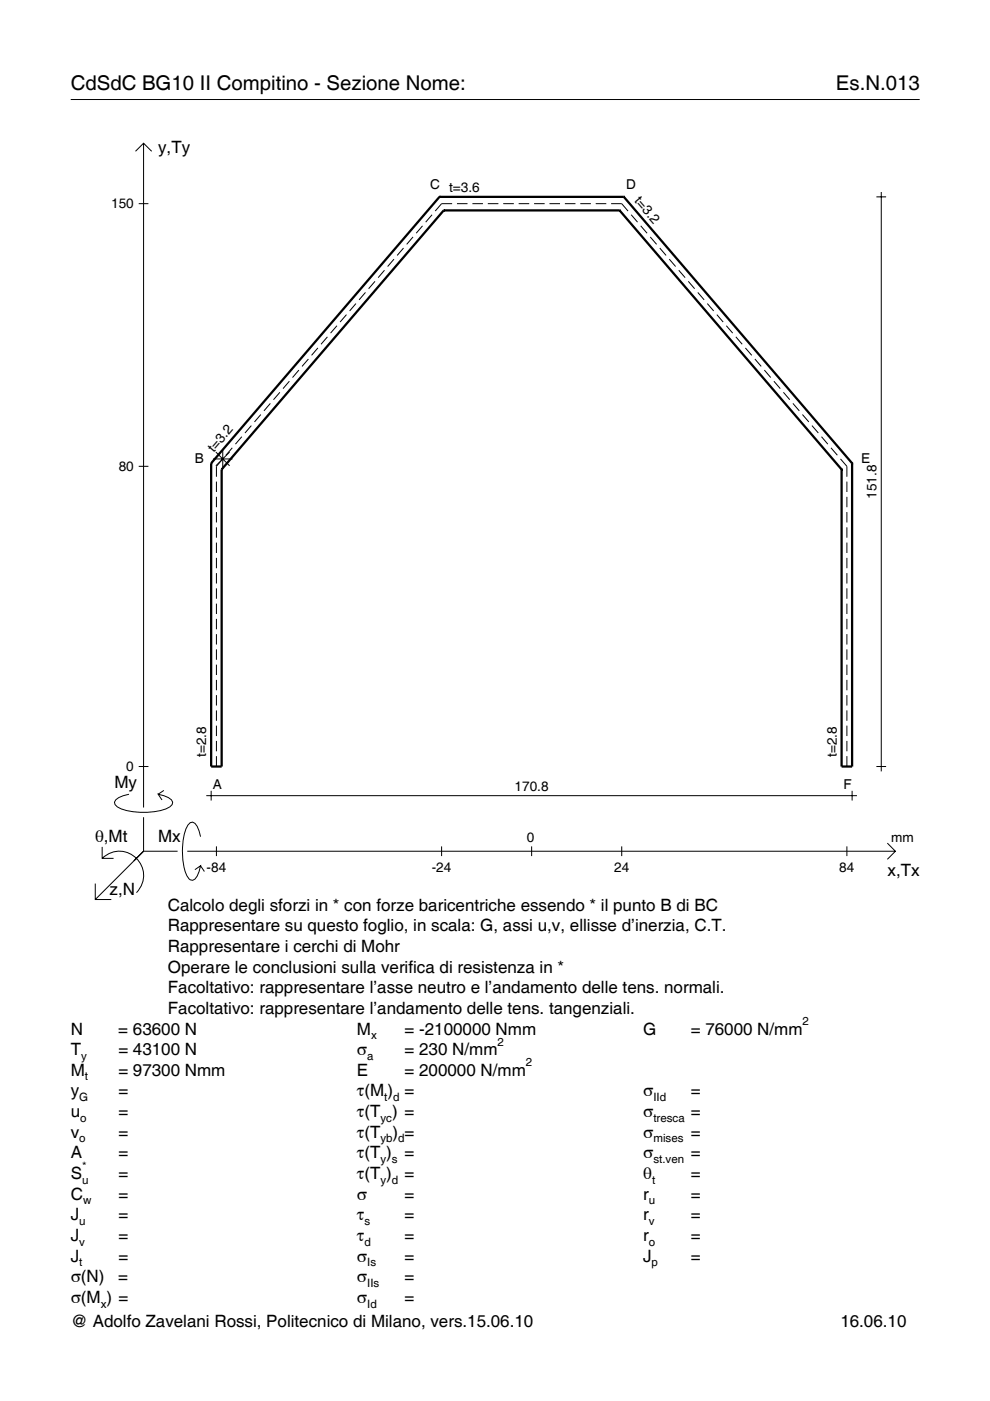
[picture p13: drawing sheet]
<svg xmlns="http://www.w3.org/2000/svg" width="210mm" height="297mm" viewBox="0 0 210 297" stroke-linecap="round" stroke-linejoin="round" font-family="sans-serif">
<defs><g id="words">
<g font-size="4.3">
<text x="15" y="19">CdSdC BG10 II Compitino - Sezione Nome:</text>
<text x="177.2" y="19">Es.N.013</text>
</g>
<g font-size="3.6">
<text x="33.5" y="32.4">y,Ty</text>
<text x="24.3" y="167.1">My</text>
<text x="20.1" y="178.4">θ,Mt</text>
<text x="33.5" y="178.4">Mx</text>
<text x="188.2" y="185.6">x,Tx</text>
<text x="23.2" y="189.7">z,N</text>
<text x="35.6" y="193.1">Calcolo degli sforzi in * con forze baricentriche essendo * il punto B di BC</text>
<text x="35.6" y="197.5">Rappresentare su questo foglio, in scala: G, assi u,v, ellisse d’inerzia, C.T.</text>
<text x="35.6" y="201.8">Rappresentare i cerchi di Mohr</text>
<text x="35.6" y="206.2">Operare le conclusioni sulla verifica di resistenza in *</text>
<text x="35.6" y="210.6">Facoltativo: rappresentare l’asse neutro e l’andamento delle tens. normali.</text>
<text x="35.6" y="215">Facoltativo: rappresentare l’andamento delle tens. tangenziali.</text>
<text x="15" y="219.3">N</text>
<text x="25.1" y="219.3">= 63600 N</text>
<text x="75.7" y="219.3">M</text>
<text x="85.8" y="219.3">= -2100000 Nmm</text>
<text x="136.4" y="219.3">G</text>
<text x="146.5" y="219.3">= 76000 N/mm</text>
<text x="15" y="223.7">T</text>
<text x="25.1" y="223.7">= 43100 N</text>
<text x="75.7" y="223.7">σ</text>
<text x="85.8" y="223.7">= 230 N/mm</text>
<text x="15" y="228.1">M</text>
<text x="15" y="232.5">y</text>
<text x="25.1" y="228.1">= 97300 Nmm</text>
<text x="25.1" y="232.5">=</text>
<text x="75.7" y="228.1">E</text>
<text x="75.7" y="232.5">τ(M ) =</text>
<text x="85.8" y="228.1">= 200000 N/mm</text>
<text x="136.4" y="232.5">σ</text>
<text x="146.5" y="232.5">=</text>
<text x="15" y="236.8">u</text>
<text x="25.1" y="236.8">=</text>
<text x="75.7" y="236.8">τ(T ) =</text>
<text x="136.4" y="236.8">σ</text>
<text x="146.5" y="236.8">=</text>
<text x="15" y="241.2">v</text>
<text x="15" y="245.6">A</text>
<text x="25.1" y="241.2">=</text>
<text x="25.1" y="245.6">=</text>
<text x="75.7" y="245.6">τ(T )</text>
<text x="75.7" y="241.2">τ(T</text>
<text x="83.3" y="241.2">) =</text>
<text x="85.8" y="245.6">=</text>
<text x="136.4" y="241.2">σ</text>
<text x="136.4" y="245.6">σ</text>
<text x="146.5" y="241.2">=</text>
<text x="146.5" y="245.6">=</text>
<text x="15" y="250">S</text>
<text x="25.1" y="250">=</text>
<text x="75.7" y="250">τ(T )</text>
<text x="85.8" y="250">=</text>
<text x="136.4" y="250">θ</text>
<text x="146.5" y="250">=</text>
<text x="15" y="254.3">C</text>
<text x="25.1" y="254.3">=</text>
<text x="75.7" y="254.3">σ</text>
<text x="85.8" y="254.3">=</text>
<text x="136.4" y="254.3">r</text>
<text x="146.5" y="254.3">=</text>
<text x="15" y="258.7">J</text>
<text x="15" y="263.1">J</text>
<text x="25.1" y="258.7">=</text>
<text x="25.1" y="263.1">=</text>
<text x="75.7" y="258.7">τ</text>
<text x="75.7" y="263.1">τ</text>
<text x="85.8" y="258.7">=</text>
<text x="85.8" y="263.1">=</text>
<text x="136.4" y="258.7">r</text>
<text x="136.4" y="263.1">r</text>
<text x="146.5" y="258.7">=</text>
<text x="146.5" y="263.1">=</text>
<text x="15" y="267.5">J</text>
<text x="25.1" y="267.5">=</text>
<text x="75.7" y="267.5">σ</text>
<text x="85.8" y="267.5">=</text>
<text x="136.4" y="267.5">J</text>
<text x="146.5" y="267.5">=</text>
<text x="15" y="271.8">σ(N)</text>
<text x="25.1" y="271.8">=</text>
<text x="75.7" y="271.8">σ</text>
<text x="85.8" y="271.8">=</text>
<text x="15" y="276.2">σ(M ) =</text>
<text x="15" y="281.4">@ Adolfo Zavelani Rossi, Politecnico di Milano, vers.15.06.10</text>
<text x="75.7" y="276.2">σ</text>
<text x="85.8" y="276.2">=</text>
<text x="178.2" y="281.4">16.06.10</text>
</g>
<g font-size="2.9">
<text x="91.2" y="40.1">C t=3.6</text>
<text x="132.7" y="40.1">D</text>
<text x="23.6" y="44.2">150</text>
<text x="134.4" y="42.6" transform="rotate(49 134.4 42.6)">t=3.2</text>
<text x="45.3" y="96" transform="rotate(-49 45.3 96)">t=3.2</text>
<text x="25.2" y="99.9">80</text>
<text x="41.3" y="98.2">B</text>
<text x="182.6" y="98.2">E</text>
<text x="185.8" y="105.7" transform="rotate(-90 185.8 105.7)">151.8</text>
<text x="43.7" y="160.5" transform="rotate(-90 43.7 160.5)">t=2.8</text>
<text x="177.4" y="160.5" transform="rotate(-90 177.4 160.5)">t=2.8</text>
<text x="26.8" y="163.5">0</text>
<text x="45.1" y="167.3">A</text>
<text x="109.1" y="167.7">170.8</text>
<text x="178.8" y="167.3">F</text>
<text x="111.7" y="178.4">0</text>
<text x="189" y="178.4">mm</text>
<text x="43.8" y="184.9">-84</text>
<text x="91.5" y="184.9">-24</text>
<text x="130.2" y="184.9">24</text>
<text x="178" y="184.9">84</text>
</g>
<g font-size="2.4">
<text x="78.7" y="220.3">x</text>
<text x="105.5" y="221.7">2</text>
<text x="170.2" y="217.3">2</text>
<text x="17.2" y="224.7">y</text>
<text x="77.9" y="224.7">a</text>
<text x="111.5" y="226.1">2</text>
<text x="16.8" y="233.5">G</text>
<text x="18" y="229.1">t</text>
<text x="81.5" y="233.5">t d</text>
<text x="138.5" y="233.5">IId</text>
<text x="17" y="237.8">o</text>
<text x="80.7" y="237.8">yc</text>
<text x="138.5" y="237.8">tresca</text>
<text x="16.8" y="242.2">o</text>
<text x="80.7" y="242.2">yb d</text>
<text x="138.5" y="242.2">mises</text>
<text x="17.4" y="251">u</text>
<text x="17.4" y="248">*</text>
<text x="80.7" y="246.6">y s</text>
<text x="80.7" y="251">y d</text>
<text x="138.2" y="251">t</text>
<text x="138.5" y="246.6">st.ven</text>
<text x="17.6" y="255.3">w</text>
<text x="137.6" y="255.3">u</text>
<text x="16.8" y="259.7">u</text>
<text x="77.3" y="259.7">s</text>
<text x="137.6" y="259.7">v</text>
<text x="16.8" y="264.1">v</text>
<text x="16.8" y="268.5">t</text>
<text x="77.3" y="264.1">d</text>
<text x="77.9" y="268.5">Is</text>
<text x="137.6" y="264.1">o</text>
<text x="138.2" y="268.5">p</text>
<text x="77.9" y="272.8">IIs</text>
<text x="21.4" y="277.2">x</text>
<text x="77.9" y="277.2">Id</text>
</g>
</g></defs>
<g fill="none" stroke="#000" stroke-width=".21">
<path d="M15 21.1h180M28.7 32.1l1.7-1.7 1.8 1.7M30.4 30.4v140.8M29.4 43.2h2.1M79.5 59.6l-1.3 1.6M81.5 57.3l-1.3 1.6M83.5 54.9l-1.3 1.6M85.6 52.6l-1.4 1.6M87.6 50.2l-1.4 1.6M89.6 47.9l-1.4 1.5M91.6 45.5l-1.3 1.6M95.9 43.2h-2.3l-1.3 1.5"/>
<path d="M96.9 43.2h2.2M100.2 43.2h2.2M103.4 43.2h2.3M106.7 43.2h2.2M110 43.2h2.2M113.2 43.2h2.3M116.5 43.2h2.2M119.8 43.2h2.2M123 43.2h2.3M126.3 43.2h2.2M129.6 43.2h2.2l1.4 1.5M133.8 45.5l1.4 1.6"/>
<path d="M135.8 47.9l1.4 1.5M137.9 50.2l1.3 1.6M139.9 52.6l1.3 1.6M141.9 54.9l1.3 1.6M143.9 57.3l1.4 1.6M145.9 59.6l1.4 1.6M185.8 41.7h2.1M186.8 40.7v122.8M63.4 78.5l-1.4 1.5M65.4 76.1l-1.4 1.6M67.4 73.8l-1.3 1.5M69.4 71.4l-1.3 1.6"/>
<path d="M71.4 69.1l-1.3 1.5M73.5 66.7l-1.4 1.6M75.5 64.4l-1.4 1.5M77.5 62l-1.4 1.6M147.9 62l1.4 1.6M150 64.4l1.3 1.5M152 66.7l1.3 1.6M154 69.1l1.3 1.5M156 71.4l1.4 1.6M158 73.8l1.4 1.5M160.1 76.1l1.3 1.6M162.1 78.5l1.3 1.5"/>
<path d="M29.4 98.9h2.1M45.2 97.3h4.1M45.8 95.8l2.9 3M47.2 97.3l-1.3 1.6v2.2M47.2 95.2v4.2M48.7 95.8l-2.9 3M49.2 94.9l-1.3 1.6M51.3 92.6l-1.4 1.6M53.3 90.2l-1.4 1.6M55.3 87.9l-1.3 1.6M57.3 85.5l-1.3 1.6M59.3 83.2l-1.3 1.5"/>
<path d="M61.3 80.8l-1.3 1.6M164.1 80.8l1.3 1.6M166.1 83.2l1.3 1.5M168.1 85.5l1.4 1.6M170.1 87.9l1.4 1.6M172.2 90.2l1.3 1.6M174.2 92.6l1.3 1.6M176.2 94.9l1.3 1.6M178.2 97.3l1.4 1.6v2.2M45.9 102.1v2.2M45.9 105.3v2.2M45.9 108.6v2.2"/>
<path d="M45.9 111.8v2.2M45.9 115v2.2M45.9 118.3v2.2M179.6 102.1v2.2M179.6 105.3v2.2M179.6 108.6v2.2M179.6 111.8v2.2M179.6 115v2.2M179.6 118.3v2.2M45.9 121.5v2.2M45.9 124.7v2.2M45.9 128v2.2"/>
<path d="M45.9 131.2v2.2M45.9 134.4v2.2M45.9 137.7v2.2M179.6 121.5v2.2M179.6 124.7v2.2M179.6 128v2.2M179.6 131.2v2.2M179.6 134.4v2.2M179.6 137.7v2.2M45.9 140.9v2.2M45.9 144.1v2.2M45.9 147.4v2.2"/>
<path d="M45.9 150.6v2.2M45.9 153.8v2.3M45.9 157.1v2.2M179.6 140.9v2.2M179.6 144.1v2.2M179.6 147.4v2.2M179.6 150.6v2.2M179.6 153.8v2.3M179.6 157.1v2.2M21.7 179.6v2.4h2.4M27.3 168.4a3.6 3.6 0 0 0-3 1.7l.1 .5a5.6 5.6 0 0 0 3.8 1.5 13.4 13.4 0 0 0 7.8-1l.5-.5 .1-.5a3.6 3.6 0 0 0-3.1-1.7l.8 1.2M29.4 162.5h2.1"/>
<path d="M30.4 173.3v7.2M34.7 167.6l-1.2 .8M42.5 177.4a3.6 3.6 0 0 0-1.7-3.1l-.5 .1a5.7 5.7 0 0 0-1.5 3.8 13.9 13.9 0 0 0 1.1 7.9l.4 .4 .5 .1a3.6 3.6 0 0 0 1.7-3l-1.2 .8M43.7 168.7h138M44.8 167.7v2M45.9 160.3v2.2M45.9 179.4v2.1M93.6 179.4v2.1M112.7 179.4v2.1M131.8 179.4v2.1M179.6 160.3v2.2M179.6 179.4v2.1"/>
<path d="M180.7 167.7v2M185.8 162.5h2.1M188.1 178.8l1.7 1.7-1.7 1.7M20.2 187.3v3.4h3.4M21.7 182a5.1 5.1 0 0 1 7.2 0 5.1 5.1 0 0 1 0 7.3M30.4 180.5l-10.2 10.2M30.4 180.5h7.2M39.7 180.5h150.1M42.5 183.6l.8 1.2"/>
</g>
<g fill="none" stroke="#000" stroke-width=".48">
<path d="M93.2 41.7h.1M93.2 41.7l-48.4 56.5M93.2 41.7h39.1M94.1 44.6h.1M94.1 44.6l-47.1 54.9M94.1 44.6h37.3M131.4 44.6h.1M131.4 44.6l47 54.9M132.3 41.7h.1M132.3 41.7l48.4 56.5M44.8 98.2h.1M44.8 98.2v64.3h2.2v-63"/>
<path d="M47 99.5h.1M178.4 99.5h.1M180.7 98.2h.1M180.7 98.2v64.3h-2.3v-63"/>
</g>
<use href="#words"/>
</svg>
